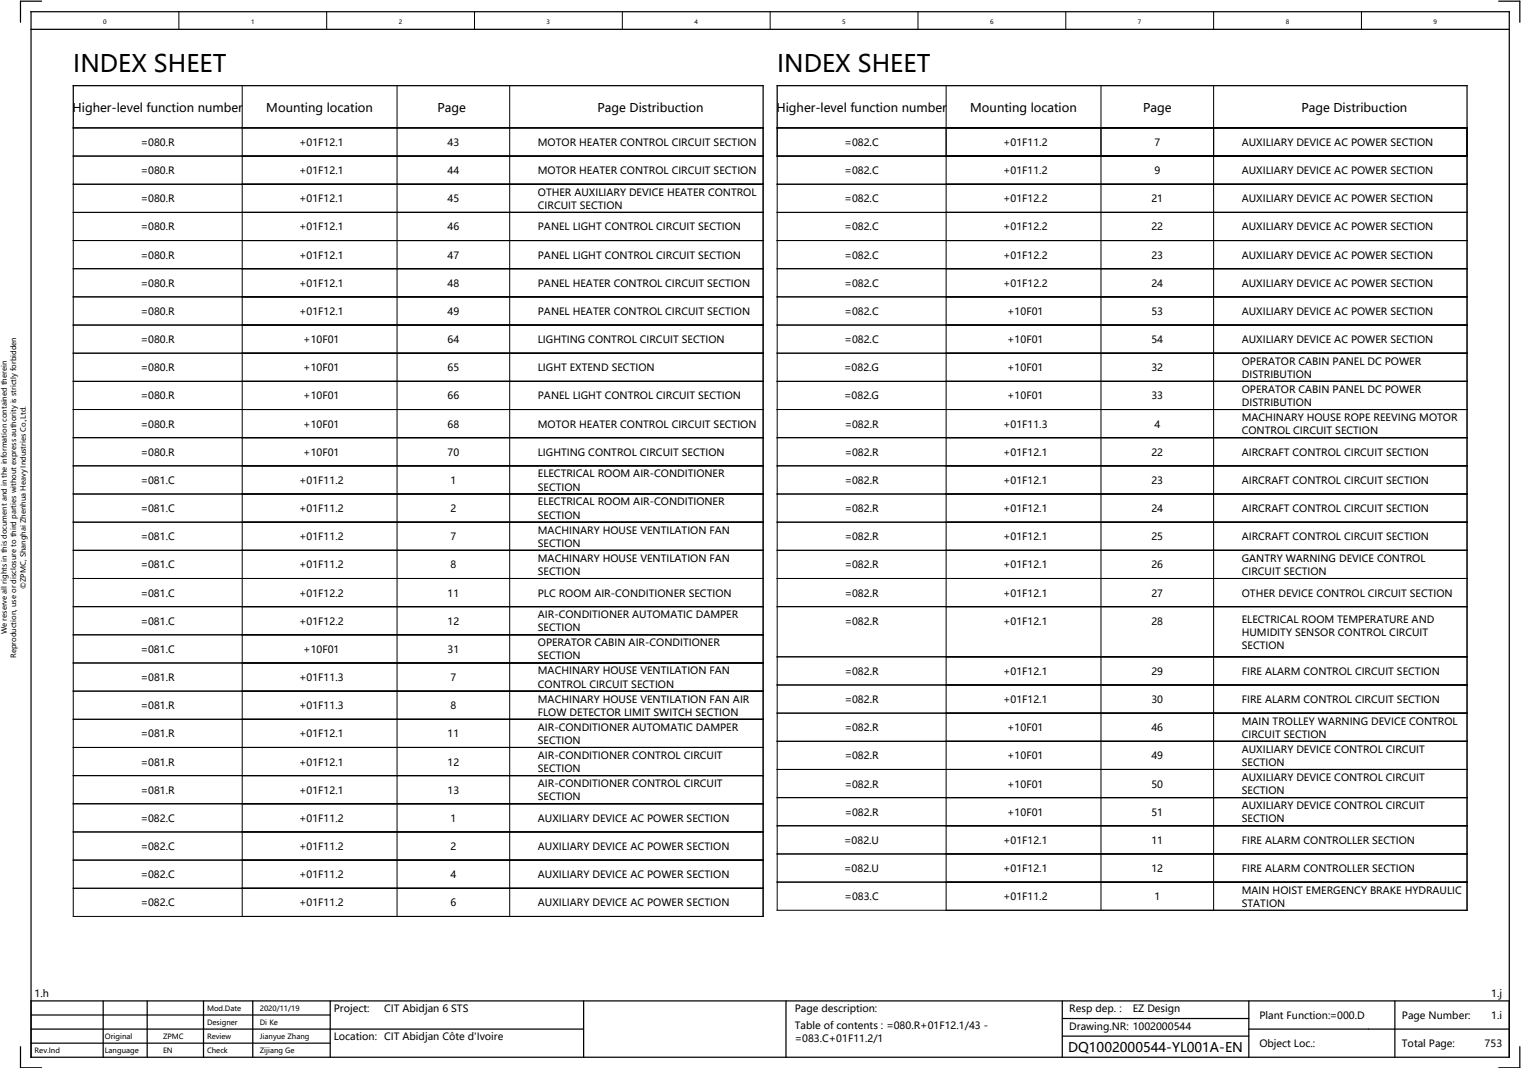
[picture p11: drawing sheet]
<svg xmlns="http://www.w3.org/2000/svg" width="432mm" height="303mm" viewBox="0 0 432 303" stroke-linecap="round" stroke-linejoin="round" font-family="sans-serif">
<defs><g id="words">
<g font-size="6.8">
<text x="20.8" y="20.3">INDEX SHEET</text>
<text x="220.8" y="20.3">INDEX SHEET</text>
</g>
<text font-size="3.8" x="303.5" y="298.8">DQ1002000544-YL001A-EN</text>
<g font-size="3.4">
<text x="20.6" y="31.7">Higher-level function number</text>
<text x="75.7" y="31.7">Mounting location</text>
<text x="124.3" y="31.7">Page</text>
<text x="169.8" y="31.7">Page Distribuction</text>
<text x="220.6" y="31.7">Higher-level function number</text>
<text x="275.7" y="31.7">Mounting location</text>
<text x="324.8" y="31.7">Page</text>
<text x="369.8" y="31.7">Page Distribuction</text>
</g>
<g font-size="2.8">
<text x="40" y="41.5">=080.R</text>
<text x="85" y="41.5">+01F12.1</text>
<text x="127.2" y="41.5">43</text>
<text x="152.8" y="41.5">MOTOR HEATER CONTROL CIRCUIT SECTION</text>
<text x="240" y="41.5">=082.C</text>
<text x="285" y="41.5">+01F11.2</text>
<text x="328" y="41.5">7</text>
<text x="352.8" y="41.5">AUXILIARY DEVICE AC POWER SECTION</text>
<text x="40" y="49.5">=080.R</text>
<text x="85" y="49.5">+01F12.1</text>
<text x="127.2" y="49.5">44</text>
<text x="152.8" y="49.5">MOTOR HEATER CONTROL CIRCUIT SECTION</text>
<text x="240" y="49.5">=082.C</text>
<text x="285" y="49.5">+01F11.2</text>
<text x="328" y="49.5">9</text>
<text x="352.8" y="49.5">AUXILIARY DEVICE AC POWER SECTION</text>
<text x="40" y="57.5">=080.R</text>
<text x="85" y="57.5">+01F12.1</text>
<text x="127.2" y="57.5">45</text>
<text x="152.8" y="55.6">OTHER AUXILIARY DEVICE HEATER CONTROL</text>
<text x="152.8" y="59.3">CIRCUIT SECTION</text>
<text x="240" y="57.5">=082.C</text>
<text x="285" y="57.5">+01F12.2</text>
<text x="327.2" y="57.5">21</text>
<text x="352.8" y="57.5">AUXILIARY DEVICE AC POWER SECTION</text>
<text x="40" y="65.5">=080.R</text>
<text x="85" y="65.5">+01F12.1</text>
<text x="127.2" y="65.5">46</text>
<text x="152.8" y="65.5">PANEL LIGHT CONTROL CIRCUIT SECTION</text>
<text x="240" y="65.5">=082.C</text>
<text x="285" y="65.5">+01F12.2</text>
<text x="327.2" y="65.5">22</text>
<text x="352.8" y="65.5">AUXILIARY DEVICE AC POWER SECTION</text>
<text x="40" y="73.5">=080.R</text>
<text x="85" y="73.5">+01F12.1</text>
<text x="127.2" y="73.5">47</text>
<text x="152.8" y="73.5">PANEL LIGHT CONTROL CIRCUIT SECTION</text>
<text x="240" y="73.5">=082.C</text>
<text x="285" y="73.5">+01F12.2</text>
<text x="327.2" y="73.5">23</text>
<text x="352.8" y="73.5">AUXILIARY DEVICE AC POWER SECTION</text>
<text x="40" y="81.5">=080.R</text>
<text x="85" y="81.5">+01F12.1</text>
<text x="127.2" y="81.5">48</text>
<text x="152.8" y="81.5">PANEL HEATER CONTROL CIRCUIT SECTION</text>
<text x="240" y="81.5">=082.C</text>
<text x="285" y="81.5">+01F12.2</text>
<text x="327.2" y="81.5">24</text>
<text x="352.8" y="81.5">AUXILIARY DEVICE AC POWER SECTION</text>
<text x="40" y="89.5">=080.R</text>
<text x="85" y="89.5">+01F12.1</text>
<text x="127.2" y="89.5">49</text>
<text x="152.8" y="89.5">PANEL HEATER CONTROL CIRCUIT SECTION</text>
<text x="240" y="89.5">=082.C</text>
<text x="286.2" y="89.5">+10F01</text>
<text x="327.2" y="89.5">53</text>
<text x="352.8" y="89.5">AUXILIARY DEVICE AC POWER SECTION</text>
<text x="40" y="97.5">=080.R</text>
<text x="86.2" y="97.5">+10F01</text>
<text x="127.2" y="97.5">64</text>
<text x="152.8" y="97.5">LIGHTING CONTROL CIRCUIT SECTION</text>
<text x="240" y="97.5">=082.C</text>
<text x="286.2" y="97.5">+10F01</text>
<text x="327.2" y="97.5">54</text>
<text x="352.8" y="97.5">AUXILIARY DEVICE AC POWER SECTION</text>
<text x="40" y="105.5">=080.R</text>
<text x="86.2" y="105.5">+10F01</text>
<text x="127.2" y="105.5">65</text>
<text x="152.8" y="105.5">LIGHT EXTEND SECTION</text>
<text x="239.9" y="105.5">=082.G</text>
<text x="286.2" y="105.5">+10F01</text>
<text x="327.2" y="105.5">32</text>
<text x="352.8" y="103.6">OPERATOR CABIN PANEL DC POWER</text>
<text x="352.8" y="107.3">DISTRIBUTION</text>
<text x="40" y="113.5">=080.R</text>
<text x="86.2" y="113.5">+10F01</text>
<text x="127.2" y="113.5">66</text>
<text x="152.8" y="113.5">PANEL LIGHT CONTROL CIRCUIT SECTION</text>
<text x="239.9" y="113.5">=082.G</text>
<text x="286.2" y="113.5">+10F01</text>
<text x="327.2" y="113.5">33</text>
<text x="352.8" y="111.6">OPERATOR CABIN PANEL DC POWER</text>
<text x="352.8" y="115.3">DISTRIBUTION</text>
<text x="352.8" y="119.6">MACHINARY HOUSE ROPE REEVING MOTOR</text>
<text x="40" y="121.5">=080.R</text>
<text x="86.2" y="121.5">+10F01</text>
<text x="127.2" y="121.5">68</text>
<text x="152.8" y="121.5">MOTOR HEATER CONTROL CIRCUIT SECTION</text>
<text x="240" y="121.5">=082.R</text>
<text x="285" y="121.5">+01F11.3</text>
<text x="328" y="121.5">4</text>
<text x="352.8" y="123.3">CONTROL CIRCUIT SECTION</text>
<text x="40" y="129.5">=080.R</text>
<text x="86.2" y="129.5">+10F01</text>
<text x="127.2" y="129.5">70</text>
<text x="152.8" y="129.5">LIGHTING CONTROL CIRCUIT SECTION</text>
<text x="240" y="129.5">=082.R</text>
<text x="285" y="129.5">+01F12.1</text>
<text x="327.2" y="129.5">22</text>
<text x="352.8" y="129.5">AIRCRAFT CONTROL CIRCUIT SECTION</text>
<text x="40" y="137.5">=081.C</text>
<text x="85" y="137.5">+01F11.2</text>
<text x="128" y="137.5">1</text>
<text x="152.8" y="135.6">ELECTRICAL ROOM AIR-CONDITIONER</text>
<text x="240" y="137.5">=082.R</text>
<text x="285" y="137.5">+01F12.1</text>
<text x="327.2" y="137.5">23</text>
<text x="352.8" y="137.5">AIRCRAFT CONTROL CIRCUIT SECTION</text>
<text x="152.8" y="139.3">SECTION</text>
<text x="152.8" y="143.6">ELECTRICAL ROOM AIR-CONDITIONER</text>
<text x="40" y="145.5">=081.C</text>
<text x="85" y="145.5">+01F11.2</text>
<text x="128" y="145.5">2</text>
<text x="152.8" y="147.3">SECTION</text>
<text x="240" y="145.5">=082.R</text>
<text x="285" y="145.5">+01F12.1</text>
<text x="327.2" y="145.5">24</text>
<text x="352.8" y="145.5">AIRCRAFT CONTROL CIRCUIT SECTION</text>
<text x="40" y="153.5">=081.C</text>
<text x="85" y="153.5">+01F11.2</text>
<text x="128" y="153.5">7</text>
<text x="152.8" y="151.6">MACHINARY HOUSE VENTILATION FAN</text>
<text x="152.8" y="155.3">SECTION</text>
<text x="240" y="153.5">=082.R</text>
<text x="285" y="153.5">+01F12.1</text>
<text x="327.2" y="153.5">25</text>
<text x="352.8" y="153.5">AIRCRAFT CONTROL CIRCUIT SECTION</text>
<text x="40" y="161.5">=081.C</text>
<text x="85" y="161.5">+01F11.2</text>
<text x="128" y="161.5">8</text>
<text x="152.8" y="159.6">MACHINARY HOUSE VENTILATION FAN</text>
<text x="240" y="161.5">=082.R</text>
<text x="285" y="161.5">+01F12.1</text>
<text x="327.2" y="161.5">26</text>
<text x="352.8" y="159.6">GANTRY WARNING DEVICE CONTROL</text>
<text x="152.8" y="163.3">SECTION</text>
<text x="352.8" y="163.3">CIRCUIT SECTION</text>
<text x="40" y="169.5">=081.C</text>
<text x="85" y="169.5">+01F12.2</text>
<text x="127.2" y="169.5">11</text>
<text x="152.8" y="169.5">PLC ROOM AIR-CONDITIONER SECTION</text>
<text x="240" y="169.5">=082.R</text>
<text x="285" y="169.5">+01F12.1</text>
<text x="327.2" y="169.5">27</text>
<text x="352.8" y="169.5">OTHER DEVICE CONTROL CIRCUIT SECTION</text>
<text x="40" y="177.5">=081.C</text>
<text x="85" y="177.5">+01F12.2</text>
<text x="127.2" y="177.5">12</text>
<text x="152.8" y="175.6">AIR-CONDITIONER AUTOMATIC DAMPER</text>
<text x="152.8" y="179.3">SECTION</text>
<text x="240" y="177.5">=082.R</text>
<text x="285" y="177.5">+01F12.1</text>
<text x="327.2" y="177.5">28</text>
<text x="352.8" y="176.8">ELECTRICAL ROOM TEMPERATURE AND</text>
<text x="40" y="185.5">=081.C</text>
<text x="86.2" y="185.5">+10F01</text>
<text x="127.2" y="185.5">31</text>
<text x="152.8" y="183.6">OPERATOR CABIN AIR-CONDITIONER</text>
<text x="352.8" y="180.6">HUMIDITY SENSOR CONTROL CIRCUIT</text>
<text x="352.8" y="184.3">SECTION</text>
<text x="152.8" y="187.3">SECTION</text>
<text x="152.8" y="191.6">MACHINARY HOUSE VENTILATION FAN</text>
<text x="240" y="191.7">=082.R</text>
<text x="285" y="191.7">+01F12.1</text>
<text x="327.2" y="191.7">29</text>
<text x="352.8" y="191.7">FIRE ALARM CONTROL CIRCUIT SECTION</text>
<text x="40" y="193.5">=081.R</text>
<text x="85" y="193.5">+01F11.3</text>
<text x="128" y="193.5">7</text>
<text x="152.8" y="195.3">CONTROL CIRCUIT SECTION</text>
<text x="40" y="201.5">=081.R</text>
<text x="85" y="201.5">+01F11.3</text>
<text x="128" y="201.5">8</text>
<text x="152.8" y="199.6">MACHINARY HOUSE VENTILATION FAN AIR</text>
<text x="152.8" y="203.3">FLOW DETECTOR LIMIT SWITCH SECTION</text>
<text x="240" y="199.7">=082.R</text>
<text x="285" y="199.7">+01F12.1</text>
<text x="327.2" y="199.7">30</text>
<text x="352.8" y="199.7">FIRE ALARM CONTROL CIRCUIT SECTION</text>
<text x="40" y="209.5">=081.R</text>
<text x="85" y="209.5">+01F12.1</text>
<text x="127.2" y="209.5">11</text>
<text x="152.8" y="207.6">AIR-CONDITIONER AUTOMATIC DAMPER</text>
<text x="240" y="207.7">=082.R</text>
<text x="286.2" y="207.7">+10F01</text>
<text x="327.2" y="207.7">46</text>
<text x="352.8" y="205.8">MAIN TROLLEY WARNING DEVICE CONTROL</text>
<text x="352.8" y="209.6">CIRCUIT SECTION</text>
<text x="152.8" y="211.3">SECTION</text>
<text x="152.8" y="215.6">AIR-CONDITIONER CONTROL CIRCUIT</text>
<text x="240" y="215.7">=082.R</text>
<text x="286.2" y="215.7">+10F01</text>
<text x="327.2" y="215.7">49</text>
<text x="352.8" y="213.8">AUXILIARY DEVICE CONTROL CIRCUIT</text>
<text x="40" y="217.5">=081.R</text>
<text x="85" y="217.5">+01F12.1</text>
<text x="127.2" y="217.5">12</text>
<text x="152.8" y="219.3">SECTION</text>
<text x="352.8" y="217.6">SECTION</text>
<text x="352.8" y="221.8">AUXILIARY DEVICE CONTROL CIRCUIT</text>
<text x="40" y="225.5">=081.R</text>
<text x="85" y="225.5">+01F12.1</text>
<text x="127.2" y="225.5">13</text>
<text x="152.8" y="223.6">AIR-CONDITIONER CONTROL CIRCUIT</text>
<text x="152.8" y="227.3">SECTION</text>
<text x="240" y="223.7">=082.R</text>
<text x="286.2" y="223.7">+10F01</text>
<text x="327.2" y="223.7">50</text>
<text x="352.8" y="225.6">SECTION</text>
<text x="40" y="233.5">=082.C</text>
<text x="85" y="233.5">+01F11.2</text>
<text x="128" y="233.5">1</text>
<text x="152.8" y="233.5">AUXILIARY DEVICE AC POWER SECTION</text>
<text x="240" y="231.7">=082.R</text>
<text x="286.2" y="231.7">+10F01</text>
<text x="327.2" y="231.7">51</text>
<text x="352.8" y="229.8">AUXILIARY DEVICE CONTROL CIRCUIT</text>
<text x="352.8" y="233.6">SECTION</text>
<text x="239.9" y="239.7">=082.U</text>
<text x="285" y="239.7">+01F12.1</text>
<text x="327.2" y="239.7">11</text>
<text x="352.8" y="239.7">FIRE ALARM CONTROLLER SECTION</text>
<text x="40" y="241.5">=082.C</text>
<text x="85" y="241.5">+01F11.2</text>
<text x="128" y="241.5">2</text>
<text x="152.8" y="241.5">AUXILIARY DEVICE AC POWER SECTION</text>
<text x="40" y="249.5">=082.C</text>
<text x="85" y="249.5">+01F11.2</text>
<text x="128" y="249.5">4</text>
<text x="152.8" y="249.5">AUXILIARY DEVICE AC POWER SECTION</text>
<text x="239.9" y="247.7">=082.U</text>
<text x="285" y="247.7">+01F12.1</text>
<text x="327.2" y="247.7">12</text>
<text x="352.8" y="247.7">FIRE ALARM CONTROLLER SECTION</text>
<text x="40" y="257.5">=082.C</text>
<text x="85" y="257.5">+01F11.2</text>
<text x="128" y="257.5">6</text>
<text x="152.8" y="257.5">AUXILIARY DEVICE AC POWER SECTION</text>
<text x="240" y="255.7">=083.C</text>
<text x="285" y="255.7">+01F11.2</text>
<text x="328" y="255.7">1</text>
<text x="352.8" y="253.8">MAIN HOIST EMERGENCY BRAKE HYDRAULIC</text>
<text x="352.8" y="257.6">STATION</text>
<text x="9.8" y="283.3">1.h</text>
<text x="94.8" y="287.5">Project:</text>
<text x="109.2" y="287.3">CIT Abidjan 6 STS</text>
<text x="225.8" y="287.5">Page description:</text>
<text x="303.8" y="287.5">Resp dep. :</text>
<text x="321.8" y="287.5">EZ Design</text>
<text x="423.7" y="283.3">1.j</text>
<text x="225.8" y="292.3">Table of contents : =080.R+01F12.1/43 -</text>
<text x="303.8" y="292.5">Drawing.NR: 1002000544</text>
<text x="357.8" y="289.5">Plant Function:=000.D</text>
<text x="398.3" y="289.5">Page Number:</text>
<text x="423.7" y="289.5">1.i</text>
<text x="94.8" y="295.5">Location:</text>
<text x="109.2" y="295.3">CIT Abidjan Côte d'Ivoire</text>
<text x="225.8" y="296.1">=083.C+01F11.2/1</text>
<text x="357.8" y="297.5">Object Loc.:</text>
<text x="398.3" y="297.5">Total Page:</text>
<text x="421.8" y="297.5">753</text>
</g>
<g font-size="2">
<text x="7.3" y="167.3" transform="rotate(-90 7.3 167.3)">©ZPMC, Shanghai Zhenhua Heavy Industries Co.,Ltd.</text>
<text x="1.9" y="180.1" transform="rotate(-90 1.9 180.1)">We reserve all rights in this document and in the information contained therein</text>
<text x="4.6" y="186.9" transform="rotate(-90 4.6 186.9)">Reproduction, use or disclosure to third parties without express authority is strictly forbidden</text>
<text x="58.8" y="287.1">Mod.Date</text>
<text x="73.8" y="287.1">2020/11/19</text>
<text x="58.8" y="291.1">Designer</text>
<text x="73.8" y="291.1">Di Ke</text>
<text x="9.8" y="299.1">Rev.Ind</text>
<text x="29.8" y="299.1">Language</text>
<text x="29.8" y="295.1">Original</text>
<text x="46.3" y="299.1">EN</text>
<text x="46.3" y="295.1">ZPMC</text>
<text x="58.8" y="299.1">Check</text>
<text x="58.8" y="295.1">Review</text>
<text x="73.8" y="295.1">Jianyue Zhang</text>
<text x="73.8" y="299.1">Zijiang Ge</text>
</g>
<g font-size="1.7">
<text x="29.3" y="6.9">0</text>
<text x="71.3" y="6.9">1</text>
<text x="113.3" y="6.9">2</text>
<text x="155.3" y="6.9">3</text>
<text x="197.3" y="6.9">4</text>
<text x="239.3" y="6.9">5</text>
<text x="281.3" y="6.9">6</text>
<text x="323.3" y="6.9">7</text>
<text x="365.3" y="6.9">8</text>
<text x="407.3" y="6.9">9</text>
</g>
</g></defs>
<g fill="none" stroke="#000" stroke-width=".28">
<path d="M50.8 3.3v5M92.8 3.3v5M134.8 3.3v5M176.8 3.3v5M218.8 3.3v5M260.8 3.3v5M302.8 3.3v5M344.8 3.3v5M386.8 3.3v5M20.8 36.3h196v224h-196zM68.8 24.3v236M112.8 24.3v12"/>
<path d="M112.8 36.5v7.7M144.8 24.3v12M144.8 36.5v7.7M220.8 36.3h196v222.3h-196zM268.8 24.3v234.3M312.8 24.3v12M312.8 36.5v7.7M344.8 24.3v12M344.8 36.5v7.7M20.8 44.3h196M20.8 52.3h196M112.8 44.5v7.7"/>
<path d="M112.8 52.5v7.7M144.8 44.5v7.7M144.8 52.5v7.7M220.8 44.3h196M220.8 52.3h196M312.8 44.5v7.7M312.8 52.5v7.7M344.8 44.5v7.7M344.8 52.5v7.7M20.8 60.3h196M20.8 68.3h196M20.8 76.3h196"/>
<path d="M112.8 60.5v7.7M112.8 68.5v7.7M112.8 76.5v7.7M144.8 60.5v7.7M144.8 68.5v7.7M144.8 76.5v7.7M220.8 60.3h196M220.8 68.3h196M220.8 76.3h196M312.8 60.5v7.7M312.8 68.5v7.7M312.8 76.5v7.7"/>
<path d="M344.8 60.5v7.7M344.8 68.5v7.7M344.8 76.5v7.7M20.8 84.3h196M20.8 92.3h196M112.8 84.5v7.7M112.8 92.5v7.7M144.8 84.5v7.7M144.8 92.5v7.7M220.8 84.3h196M220.8 92.3h196M312.8 84.5v7.7"/>
<path d="M312.8 92.5v7.7M344.8 84.5v7.7M344.8 92.5v7.7M20.8 100.3h196M20.8 108.3h196M20.8 116.3h196M112.8 100.5v7.7M112.8 108.5v7.7M112.8 116.5v7.7M144.8 100.5v7.7M144.8 108.5v7.7M144.8 116.5v7.7"/>
<path d="M220.8 100.3h196M220.8 108.3h196M220.8 116.3h196M312.8 100.5v7.7M312.8 108.5v7.7M312.8 116.5v7.7M344.8 100.5v7.7M344.8 108.5v7.7M344.8 116.5v7.7M20.8 124.3h196M20.8 132.3h196M112.8 124.5v7.7"/>
<path d="M112.8 132.5v7.7M144.8 124.5v7.7M144.8 132.5v7.7M220.8 124.3h196M220.8 132.3h196M312.8 124.5v7.7M312.8 132.5v7.7M344.8 124.5v7.7M344.8 132.5v7.7M20.8 140.3h196M20.8 148.3h196M20.8 156.3h196"/>
<path d="M112.8 140.5v7.7M112.8 148.5v7.7M112.8 156.5v7.7M144.8 140.5v7.7M144.8 148.5v7.7M144.8 156.5v7.7M220.8 140.3h196M220.8 148.3h196M220.8 156.3h196M312.8 140.5v7.7M312.8 148.5v7.7M312.8 156.5v7.7"/>
<path d="M344.8 140.5v7.7M344.8 148.5v7.7M344.8 156.5v7.7M20.8 164.3h196M20.8 172.3h196M112.8 164.5v7.7M112.8 172.5v7.7M144.8 164.5v7.7M144.8 172.5v7.7M220.8 164.3h196M220.8 172.3h196M312.8 164.5v7.7"/>
<path d="M312.8 172.6v13.7M344.8 164.5v7.7M344.8 172.6v13.7M20.8 180.3h196M20.8 188.3h196M20.8 196.3h196M112.8 180.5v7.7M112.8 188.5v7.7M112.8 196.5v7.7M144.8 180.5v7.7M144.8 188.5v7.7M144.8 196.5v7.7"/>
<path d="M220.8 186.6h196M220.8 194.6h196M312.8 186.7v7.7M312.8 194.7v7.7M344.8 186.7v7.7M344.8 194.7v7.7M20.8 204.3h196M20.8 212.3h196M112.8 204.5v7.7M112.8 212.5v7.7M144.8 204.5v7.7M144.8 212.5v7.7"/>
<path d="M220.8 202.6h196M220.8 210.6h196M220.8 218.6h196M312.8 202.7v7.7M312.8 210.7v7.7M312.8 218.7v7.7M344.8 202.7v7.7M344.8 210.7v7.7M344.8 218.7v7.7M20.8 220.3h196M20.8 228.3h196M20.8 236.3h196"/>
<path d="M112.8 220.5v7.7M112.8 228.5v7.7M112.8 236.5v7.7M144.8 220.5v7.7M144.8 228.5v7.7M144.8 236.5v7.7M220.8 226.6h196M220.8 234.6h196M312.8 226.7v7.7M312.8 234.7v7.7M344.8 226.7v7.7M344.8 234.7v7.7"/>
<path d="M20.8 244.3h196M20.8 252.3h196M112.8 244.5v7.7M112.8 252.5v7.7M144.8 244.5v7.7M144.8 252.5v7.7M220.8 242.6h196M220.8 250.6h196M312.8 242.7v7.7M312.8 250.7v7.7M344.8 242.7v7.7M344.8 250.7v7.7"/>
</g>
<g fill="none" stroke="#000" stroke-width=".35">
<path d="M8.8 3.3h420v297h-420zM8.8 8.3h420M11.8 .3h-6v6M425.8 .3h6v6M20.8 24.3h196v12h-196zM220.8 24.3h196v12h-196zM5.8 297.3v6h6M8.8 284.3h420M8.8 292.3h157M8.8 296.3h85M8.8 288.3h85M29.3 284.3v16"/>
<path d="M41.8 284.3v16M57.8 284.3v16M71.8 284.3v16M93.8 284.3v16M165.8 284.3v16M223.3 284.3v16M301.8 284.3v16M301.8 289.3h53M301.8 294.3h53M354.8 292.3h74M354.8 284.3v16M396.3 284.3v16"/>
<path d="M431.8 297.3v6h-6"/>
</g>
<use href="#words"/>
</svg>
